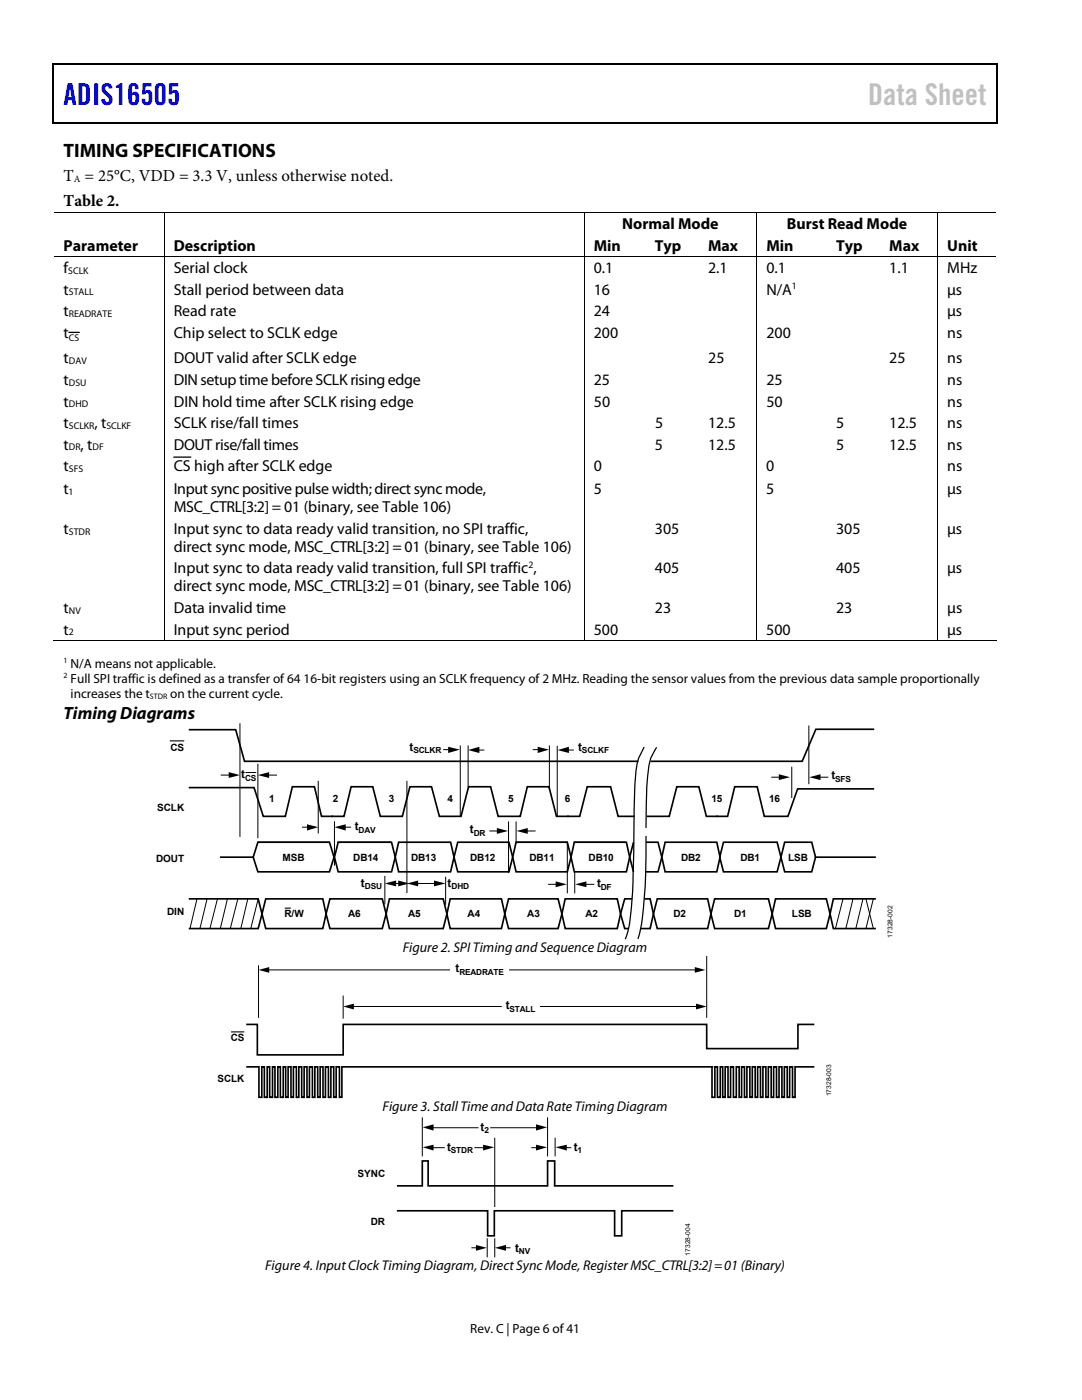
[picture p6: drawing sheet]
<svg xmlns="http://www.w3.org/2000/svg" width="216mm" height="279mm" viewBox="0 0 216 279" stroke-linecap="round" stroke-linejoin="round" font-family="sans-serif">
<defs><g id="words">
<text font-size="6" fill="#00f" x="12.7" y="21">ADIS16505</text>
<text font-size="6" fill="#c0c0c0" x="173.2" y="21">Data Sheet</text>
<text font-size="3.9" x="12.7" y="31.3">TIMING SPECIFICATIONS</text>
<text font-size="3.5" x="12.7" y="143.5">Timing Diagrams</text>
<g font-size="3.3">
<text x="12.7" y="41.1">Table 2.</text>
<text x="12.7" y="36.1">T = 25°C, VDD = 3.3 V, unless otherwise noted.</text>
</g>
<g font-size="3.2">
<text x="124.2" y="45.6">Normal Mode</text>
<text x="157" y="45.6">Burst Read Mode</text>
<text x="12.7" y="50">Parameter</text>
<text x="34.7" y="50">Description</text>
<text x="118.5" y="50">Min</text>
<text x="130.7" y="50">Typ</text>
<text x="141.3" y="50">Max</text>
<text x="152.9" y="50">Min</text>
<text x="166.8" y="50">Typ</text>
<text x="177.4" y="50">Max</text>
<text x="189" y="50">Unit</text>
<text x="12.7" y="54.5">f</text>
<text x="12.7" y="58.8">t</text>
<text x="34.7" y="54.5">Serial clock</text>
<text x="34.7" y="58.8">Stall period between data</text>
<text x="118.5" y="54.5">0.1</text>
<text x="118.5" y="58.8">16</text>
<text x="141.3" y="54.5">2.1</text>
<text x="152.9" y="58.8">N/A</text>
<text x="152.9" y="54.5">0.1</text>
<text x="177.4" y="54.5">1.1</text>
<text x="189" y="58.8">μs</text>
<text x="189" y="54.5">MHz</text>
<text x="12.7" y="63.1">t</text>
<text x="34.7" y="63.1">Read rate</text>
<text x="118.5" y="63.1">24</text>
<text x="189" y="63.1">μs</text>
<text x="12.7" y="67.4">t</text>
<text x="34.7" y="67.4">Chip select to SCLK edge</text>
<text x="118.5" y="67.4">200</text>
<text x="152.9" y="67.4">200</text>
<text x="189" y="67.4">ns</text>
<text x="12.7" y="72.5">t</text>
<text x="12.7" y="76.8">t</text>
<text x="34.7" y="72.5">DOUT valid after SCLK edge</text>
<text x="34.7" y="76.8">DIN setup time before SCLK rising edge</text>
<text x="118.5" y="76.8">25</text>
<text x="141.3" y="72.5">25</text>
<text x="152.9" y="76.8">25</text>
<text x="177.4" y="72.5">25</text>
<text x="189" y="76.8">ns</text>
<text x="189" y="72.5">ns</text>
<text x="12.7" y="81.1">t</text>
<text x="34.7" y="81.1">DIN hold time after SCLK rising edge</text>
<text x="118.5" y="81.1">50</text>
<text x="152.9" y="81.1">50</text>
<text x="189" y="81.1">ns</text>
<text x="12.7" y="85.4">t</text>
<text x="12.7" y="89.7">t</text>
<text x="16.1" y="89.7">, t</text>
<text x="18.8" y="85.4">, t</text>
<text x="34.7" y="85.4">SCLK rise/fall times</text>
<text x="34.7" y="89.7">DOUT rise/fall times</text>
<text x="130.7" y="89.7">5</text>
<text x="130.7" y="85.4">5</text>
<text x="141.3" y="89.7">12.5</text>
<text x="141.3" y="85.4">12.5</text>
<text x="166.8" y="89.7">5</text>
<text x="166.9" y="85.4">5</text>
<text x="177.4" y="89.7">12.5</text>
<text x="177.4" y="85.4">12.5</text>
<text x="189" y="89.7">ns</text>
<text x="189" y="85.4">ns</text>
<text x="12.7" y="94">t</text>
<text x="34.7" y="94">CS high after SCLK edge</text>
<text x="118.5" y="94">0</text>
<text x="152.9" y="94">0</text>
<text x="189" y="94">ns</text>
<text x="12.7" y="98.7">t</text>
<text x="34.7" y="98.7">Input sync positive pulse width; direct sync mode,</text>
<text x="118.5" y="98.7">5</text>
<text x="152.9" y="98.7">5</text>
<text x="189" y="98.7">μs</text>
<text x="12.7" y="106.6">t</text>
<text x="34.7" y="102.3">MSC_CTRL[3:2] = 01 (binary, see Table 106)</text>
<text x="34.7" y="106.5">Input sync to data ready valid transition, no SPI traffic,</text>
<text x="130.7" y="106.6">305</text>
<text x="166.8" y="106.6">305</text>
<text x="189" y="106.6">μs</text>
<text x="34.7" y="110.2">direct sync mode, MSC_CTRL[3:2] = 01 (binary, see Table 106)</text>
<text x="34.7" y="118">direct sync mode, MSC_CTRL[3:2] = 01 (binary, see Table 106)</text>
<text x="34.7" y="114.4">Input sync to data ready valid transition, full SPI traffic ,</text>
<text x="130.7" y="114.4">405</text>
<text x="166.8" y="114.4">405</text>
<text x="189" y="114.4">μs</text>
<text x="12.7" y="122.3">t</text>
<text x="34.7" y="122.3">Data invalid time</text>
<text x="130.7" y="122.3">23</text>
<text x="166.8" y="122.3">23</text>
<text x="189" y="122.3">μs</text>
<text x="12.7" y="126.6">t</text>
<text x="34.7" y="126.6">Input sync period</text>
<text x="118.5" y="126.6">500</text>
<text x="152.9" y="126.6">500</text>
<text x="189" y="126.6">μs</text>
</g>
<g font-size="2.8">
<text x="80.4" y="190.1">Figure 2. SPI Timing and Sequence Diagram</text>
<text x="76.3" y="221.7">Figure 3. Stall Time and Data Rate Timing Diagram</text>
<text x="52.9" y="253.5">Figure 4. Input Clock Timing Diagram, Direct Sync Mode, Register MSC_CTRL[3:2] = 01 (Binary)</text>
</g>
<g font-size="2.6">
<text x="14.1" y="133.3">N/A means not applicable.</text>
<text x="14.1" y="136.3">Full SPI traffic is defined as a transfer of 64 16-bit registers using an SCLK frequency of 2 MHz. Reading the sensor values from the previous data sample proportionally</text>
<text x="14.1" y="139.3">increases the t</text>
<text x="34" y="139.3">on the current cycle.</text>
<text x="93.8" y="266">Rev. C | Page 6 of 41</text>
</g>
<g font-size="2.3">
<text x="81.7" y="149.8">t</text>
<text x="115.3" y="149.8">t</text>
<text x="48.1" y="155.3">t</text>
<text x="165.9" y="155.5">t</text>
<text x="70.8" y="165.7">t</text>
<text x="93.7" y="166.3">t</text>
<text x="72" y="177">t</text>
<text x="89.3" y="177">t</text>
<text x="119.1" y="177.1">t</text>
<text x="90.9" y="194.1">t</text>
<text x="100.9" y="201.4">t</text>
<text x="95.9" y="225.6">t</text>
<text x="89.2" y="229.7">t</text>
<text x="114.5" y="229.7">t</text>
<text x="102.8" y="249.8">t</text>
</g>
<g font-size="2">
<text x="34" y="149.8">CS</text>
<text x="31.4" y="161.9">SCLK</text>
<text x="53.7" y="160">1</text>
<text x="66.4" y="160">2</text>
<text x="77.6" y="160">3</text>
<text x="89.3" y="160">4</text>
<text x="101.4" y="160">5</text>
<text x="112.7" y="160">6</text>
<text x="142" y="160">15</text>
<text x="153.5" y="160">16</text>
<text x="31.1" y="172">DOUT</text>
<text x="56.4" y="171.9">MSB</text>
<text x="70.5" y="171.9">DB14</text>
<text x="82" y="171.9">DB13</text>
<text x="93.8" y="171.9">DB12</text>
<text x="105.6" y="171.9">DB11</text>
<text x="117.5" y="171.9">DB10</text>
<text x="135.9" y="171.9">DB2</text>
<text x="147.7" y="171.9">DB1</text>
<text x="157.2" y="171.9">LSB</text>
<text x="33.4" y="182.6">DIN</text>
<text x="56.8" y="183.1">R/W</text>
<text x="69.4" y="183.1">A6</text>
<text x="81.5" y="183.1">A5</text>
<text x="93.3" y="183.1">A4</text>
<text x="105.2" y="183.1">A3</text>
<text x="116.8" y="183.1">A2</text>
<text x="134.4" y="183.1">D2</text>
<text x="146.5" y="183.1">D1</text>
<text x="158" y="183.1">LSB</text>
<text x="46" y="207.8">CS</text>
<text x="43.4" y="215.9">SCLK</text>
<text x="71.4" y="234.9">SYNC</text>
<text x="74" y="244.5">DR</text>
</g>
<g font-size="1.9">
<text x="14.8" y="36.3">A</text>
<text x="13.6" y="54.7">SCLK</text>
<text x="13.8" y="58.9">STALL</text>
<text x="158" y="57.7">1</text>
<text x="13.8" y="63.2">READRATE</text>
<text x="13.8" y="68.1">CS</text>
<text x="13.8" y="72.7">DAV</text>
<text x="13.8" y="77">DSU</text>
<text x="13.8" y="81.3">DHD</text>
<text x="13.8" y="85.6">SCLKR</text>
<text x="13.8" y="89.9">DR</text>
<text x="18.5" y="89.9">DF</text>
<text x="21.2" y="85.6">SCLKF</text>
<text x="13.8" y="94.2">SFS</text>
<text x="13.7" y="98.8">1</text>
<text x="13.8" y="106.7">STDR</text>
<text x="105.4" y="113.4">2</text>
<text x="13.8" y="122.5">NV</text>
<text x="13.8" y="126.8">2</text>
</g>
<g font-size="1.7">
<text x="48.9" y="155.8">CS</text>
<text x="82.5" y="150.3">SCLKR</text>
<text x="116.1" y="150.3">SCLKF</text>
<text x="166.6" y="156">SFS</text>
<text x="71.6" y="166.2">DAV</text>
<text x="94.5" y="166.8">DR</text>
<text x="72.8" y="177.4">DSU</text>
<text x="90.1" y="177.4">DHD</text>
<text x="119.9" y="177.6">DF</text>
<text x="91.7" y="194.6">READRATE</text>
<text x="101.7" y="201.9">STALL</text>
<text x="96.7" y="226.1">2</text>
<text x="90" y="230.2">STDR</text>
<text x="115.2" y="230.2">1</text>
<text x="103.5" y="250.3">NV</text>
</g>
<g font-size="1.6">
<text x="12.7" y="132.4">1</text>
<text x="12.7" y="135.4">2</text>
<text x="29.9" y="139.4">STDR</text>
</g>
<g font-size="1.3">
<text x="178.1" y="187.1" transform="rotate(-90 178.1 187.1)">17328-002</text>
<text x="165.8" y="218.8" transform="rotate(-90 165.8 218.8)">17328-003</text>
<text x="137.7" y="250.6" transform="rotate(-90 137.7 250.6)">17328-004</text>
</g>
</g></defs>
<g fill="#000">
<path d="M10.5 12.7h.3v1h-.3zM198.8 12.7h.2v1h-.2zM198.8 12.7h.2v.3h-.2zM198.8 24.4h.2v.3h-.2zM45.6 154.1l2.3 .6-2.3 .6zM51.5 154.7l2.2-.6v1.2zM89.4 149l2.4 .6-2.4 .7zM93.4 149.7l2.3-.7v1.3zM107.3 149l2.2 .6-2.2 .7zM111.3 149.7l2.2-.7v1.3zM155.4 154.5l2.2 .6-2.2 .6zM161.5 155.1l2.2-.6v1.2z"/>
<path d="M61.3 164.5l2.2 .6-2.2 .7zM66.7 165.1l2.3-.6v1.3zM76.8 176.3l2.2-.6v1.2zM79.5 175.7l2.2 .6-2.2 .6zM81.2 176.3l2.2-.6v1.2zM86.6 175.7l2.3 .6-2.3 .6zM99.1 165.2l2.3 .6-2.3 .6zM103.1 165.8l2.2-.6v1.2zM110.9 175.9l2.2 .6-2.2 .6zM114.8 176.5l2.2-.6v1.2zM51.6 193.6l2.1-.6v1.1zM56.9 181.2h1.1z"/>
<path d="M138.6 193l2.2 .6-2.2 .5zM68.5 200.9l2.1-.6v1.2zM138.9 200.3l2.1 .6-2.1 .6zM84.3 229l2.2-.5v1.1zM84.3 225l2.2-.6v1.2zM96.4 228.5l2.2 .5-2.2 .6zM107 228.5l2.2 .5-2.2 .6zM107 224.4l2.2 .6-2.2 .6zM110.8 229l2.3-.5v1.1zM95 248.5l2.1 .5-2.1 .6zM98.7 249l2.3-.5v1.1z"/>
</g>
<g fill="none" stroke="#000" stroke-width=".25">
<path d="M10.5 12.8h188.3M10.7 13.7v11M198.9 13.7v11M10.5 24.5h188.3M13.8 66.3h2M34.7 91.2h3.4M128.5 149.2l-.3 .6a10.3 10.3 0 0 0-1.4 5.5l-.3 11.7a116.9 116.9 0 0 1-1.1 18.4l-.6 1.9M131 149.2l-.2 .2a10.1 10.1 0 0 0-1.6 5.9l-.3 9.9M51.5 168.1h14.2M67.5 168.1h10.5M103.1 168.1h10.1M114.6 168.1h10.1"/>
<path d="M128.9 166.9a100.6 100.6 0 0 1-1.2 19.2l-.4 1.2M142.1 212.9h.1"/>
</g>
<g fill="none" stroke="#000" stroke-width=".2">
<path d="M10.8 42.4h188M10.8 51.2h188M32.8 42.4v8.7M32.8 51.3v76.7M116.6 42.4v8.7M116.6 51.3v76.7M151 42.4v8.7M151 51.3v76.7M187.1 42.4v8.7M187.1 51.3v76.7M10.5 127.9h22.2M32.9 127.9h83.6"/>
<path d="M116.6 127.9h34.3M151.1 127.9h35.9M187.2 127.9h11.6M33.9 147.9h2.8M44 154.7h2M47.9 144.4v22.5M49 154.2h2.1M51.5 152.5v14.7M53.3 154.7h2M63.5 155.9v10.3M81.2 155.9v22.2M88.4 149.6h1.5"/>
<path d="M91.8 148.9v13.9M93.4 148.9v8.1M95.2 149.7h1.4M106.3 149.6h1.4M109.6 148.9v8.6M111.2 148.9v13.9M113.1 149.7h1.4M153.9 155.1h1.9M158 153v6.3M161.4 144.8v11.7M163.3 155.1h2M39.3 179.4l-1.4 5.9"/>
<path d="M41.3 179.4l-1.4 5.9M43.4 179.4l-1.5 5.9M45.4 179.4l-1.4 5.9M47.5 179.4l-1.5 5.9M49.4 179.4l-1.4 5.9M51.5 179.4l-1.5 5.9M60.3 165.1h1.4M66.7 164v8.7M68.6 165.1h1.5M76.8 174.9v5.5M78.6 176.3h1.4M83 176.3h4.2"/>
<path d="M88.9 175.1v5.4M97.6 165.8h2M101.5 164v10.2M103 164v4.3M104.9 165.8h2M109.4 176.5h1.9M113.2 168.1v10.1M114.7 173.9v4.3M116.6 176.5h2M168.2 179.4l-1.5 5.9M170.2 179.4l-1.4 5.9M172.2 179.4l-1.4 5.9"/>
<path d="M172.8 179.4l1.5 5.9M174.3 179.4l-1.5 5.9M51.6 192.7v10.3M53.4 193.6h36.4M56.9 181.2h1.1M68.5 198.8v4.4M101.6 193.6h37.4M141 190.9v12.1M48.7 205.9l-2.6 .1M70.3 200.9h29.8M107.7 200.9h31.6M84.3 223v7.8"/>
<path d="M86.1 229h2.7M86.1 225.1h9.4M94.7 229h2.1M97.8 225.1h9.6M98.7 227.1v13.8M106 229h1.4M109.3 223v7.8M110.8 227.1v3.7M112.7 229h1.3M94.1 249h1.3M97.2 247.1v3.8M98.7 247.1v3.8"/>
<path d="M100.6 249h1.3"/>
</g>
<g fill="none" stroke="#000" stroke-width=".33">
<path d="M37.8 157.2h12.9l1.8 5.7h4.4l1.4-5.9h4.4l1.5 5.9h4.4l1.5-5.9h4.3l1.5 5.9h4.4l1.5-5.9h4.3l1.6 5.9h4.3l1.5-5.9h4.4l1.5 5.9h4.4l1.4-5.9h4.3l1.5 5.9h4.7l1.5-5.9h4.6l1.5 5.9h3.2M37.8 145.6h9.2l1.8 6.3h78.4M174.3 145.5h-11.5l-2.7 6.4h-30.1M174.3 157.4h-15.1l-2 5.5h-4.7l-1.4-5.9h-4.5l-1.4 5.9h-4.3l-1.5-5.9h-4.4l-1.5 5.9h-4.3M37.8 179.4h13.7l.8 3-.8 2.9h-13.7M44 171.1h6.5M51.5 168.1h14.2l1 3-1 2.9h-14.2l-1-2.9zM53 179.4h11.4l.7 3-.7 2.9h-11.4l-.7-2.9zM65.8 179.4h10.5l.7 3-.7 2.9h-10.5l-.7-2.9zM67.5 168.1h10.6l.8 3-.8 2.9h-10.6l-.8-2.9zM77.7 179.4h10.7l.8 3-.8 2.9h-10.7l-.7-2.9zM79.5 168.1h10.4l.7 3-.7 2.9h-10.4l-.6-2.9z"/>
<path d="M89.8 179.4h10.3l.6 3-.6 2.9h-10.3l-.6-2.9zM91.3 168.1h10.3l.7 3-.7 2.9h-10.3l-.7-2.9zM101.5 179.4h9.9l.7 3-.7 2.9h-9.9l-.8-2.9zM103 168.1h10.2l.7 3-.7 2.9h-10.2l-.7-2.9zM112.8 179.4h10.4l.6 3-.6 2.9h-10.4l-.7-2.9zM114.6 168.1h10.4l.6 3-.6 2.9h-10.4l-.7-2.9zM126.2 179.4h-1.5l-.9 3 .9 2.9h.7M126.4 168.1l-.8 3 .8 2.9M128.6 179.4h1.1l.7 3-.7 2.9h-1.8M129.1 168.1h2.2l.8 3-.8 2.9h-2.4M131.1 179.4h10.1l.7 3-.7 2.9h-10.1l-.7-2.9zM132.7 168.1h10.3l.7 3-.7 2.9h-10.3l-.6-2.9z"/>
<path d="M142.6 179.4h10.7l.8 3-.8 2.9h-10.7l-.7-2.9zM144.4 168.1h10.7l.7 3-.7 2.9h-10.7l-.8-2.9zM154.7 179.4h10.2l.7 3-.7 2.9h-10.2l-.6-2.9zM156.6 168.1h5.4l.7 3-.7 2.9h-5.4l-.8-2.9zM162.7 171.1h11.9M174.6 179.4h-8.3l-.7 3 .7 2.9h8.3M49.3 212.9h2.4v6.1h.5v-6.1h.5v6.1h.6v-6.1h.5v6.1h.6v-6.1h.5v6.1h.5v-6.1h.5v6.1h.6v-6.1h.5v6.1h.5v-6.1h.6v6.1h.4v-6.1h.6v6.1h.5v-6.1h.6v6.1h.5v-6.1h.6v6.1h.4v-6.1h.6v6.1h.5v-6.1h.6v6.1h.5v-6.1h.6v6.1h.4v-6.1h.6v6.1h.5v-6.1h.6v6.1h.5v-6.1h.6v6.1h.5v-6.1h73.9v6.1h.5v-6.1h.6v6.1h.5v-6.1h.5v6.1h.5v-6.1h.6v6.1h.5v-6.1h.5v6.1h.6v-6.1h.6v6.1h.5v-6.1h.5v6.1h.5v-6.1h.6v6.1h.5v-6.1h.6v6.1h.5v-6.1h.5v6.1h.5v-6.1h.6v6.1h.5v-6.1h.6v6.1h.5v-6.1h.5v6.1h.5v-6.1h.6v6.1h.5v-6.1h.6v6.1h.5v-6.1h.5v6.1h.5v-6.1h3.7M49.3 204.4h2.1v6.1h17.1v-6.1h72.5v4.9h18.2v-4.9h3.1M79.2 236.7h5.1v-5h1.1v5h23.9v-5h1.4v5h23.7M79.2 241.6h18.1v5h1.3v-5h24v5h1.5v-5h10.3"/>
</g>
<use href="#words"/>
</svg>
